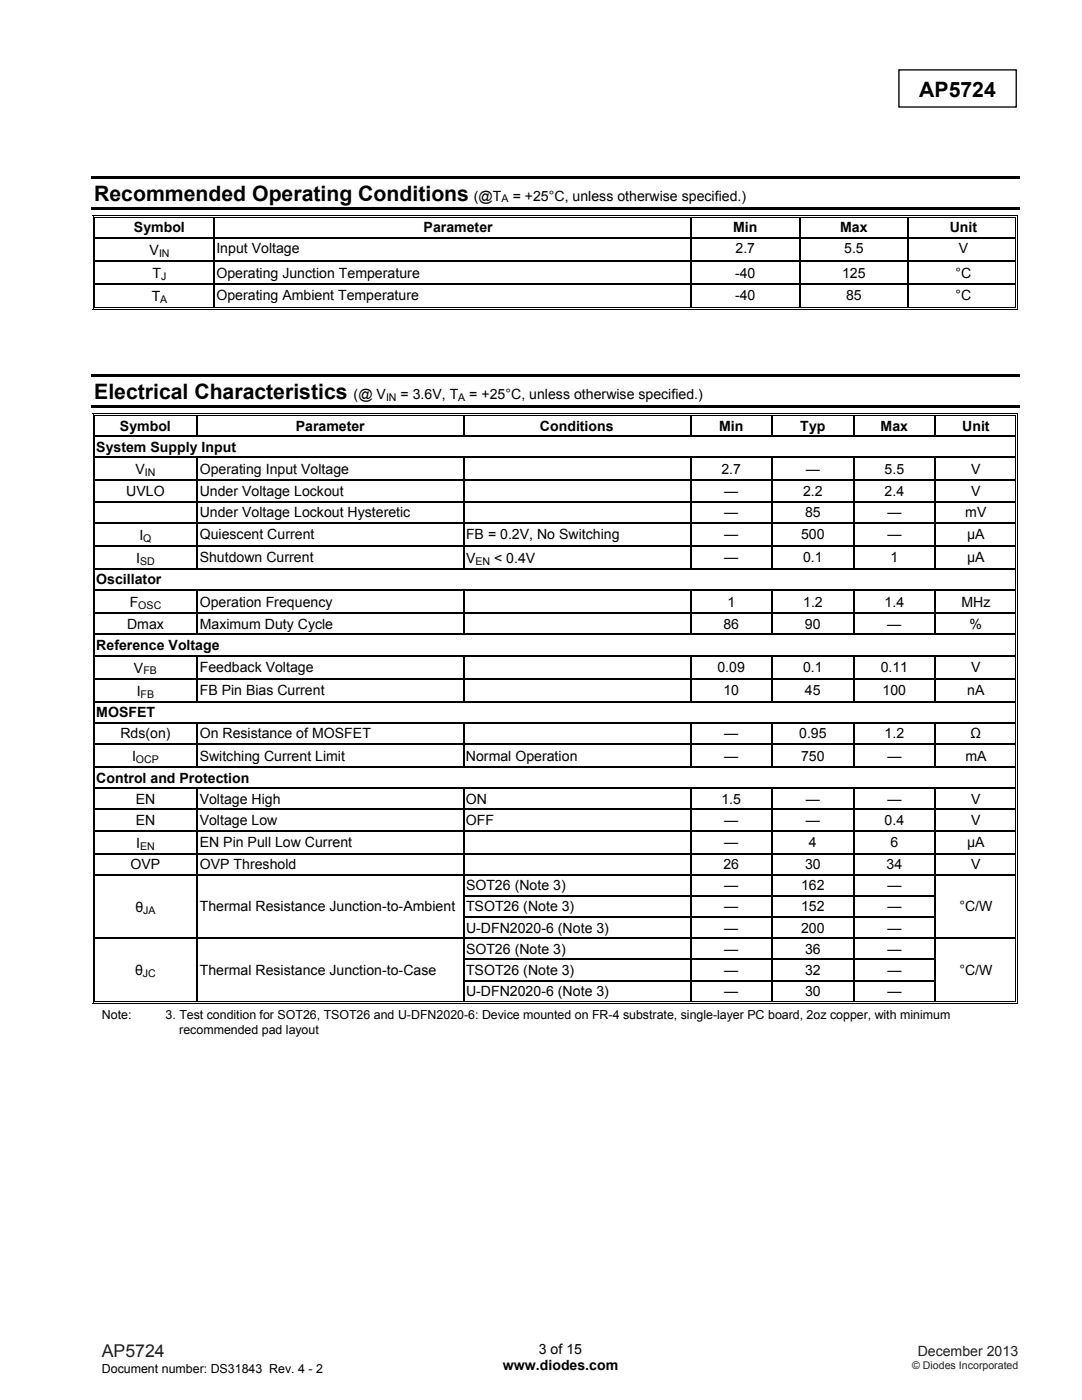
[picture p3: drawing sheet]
<svg xmlns="http://www.w3.org/2000/svg" width="216mm" height="279mm" viewBox="0 0 216 279" stroke-linecap="round" stroke-linejoin="round" font-family="sans-serif">
<defs><g id="words">
<g font-size="4.2">
<text x="183.4" y="19.3">AP5724</text>
<text x="18.8" y="40">Recommended Operating Conditions</text>
<text x="18.8" y="79.6">Electrical Characteristics</text>
</g>
<text font-size="3.5" fill="#231f20" x="20.3" y="270.9">AP5724</text>
<g font-size="2.8">
<text x="94.6" y="40">(@T</text>
<text x="102.3" y="40">= +25°C, unless otherwise specified.)</text>
<text x="26.7" y="46.4">Symbol</text>
<text x="84.5" y="46.4">Parameter</text>
<text x="146.3" y="46.4">Min</text>
<text x="167.7" y="46.4">Max</text>
<text x="189.5" y="46.4">Unit</text>
<text x="29.8" y="50.9">V</text>
<text x="43.2" y="50.6">Input Voltage</text>
<text x="146.8" y="50.6">2.7</text>
<text x="168.4" y="50.6">5.5</text>
<text x="191.3" y="50.6">V</text>
<text x="30.5" y="55.5">T</text>
<text x="43.2" y="55.4">Operating Junction Temperature</text>
<text x="43.2" y="59.8">Operating Ambient Temperature</text>
<text x="146.7" y="55.4">-40</text>
<text x="146.7" y="59.8">-40</text>
<text x="168" y="55.4">125</text>
<text x="168.8" y="59.8">85</text>
<text x="190.6" y="59.8">°C</text>
<text x="190.6" y="55.4">°C</text>
<text x="30.3" y="60.2">T</text>
<text x="70.6" y="79.6">(@ V</text>
<text x="79.9" y="79.6">= 3.6V, T</text>
<text x="93.6" y="79.6">= +25°C, unless otherwise specified.)</text>
<text x="23.9" y="85.9">Symbol</text>
<text x="59" y="85.9">Parameter</text>
<text x="107.7" y="85.9">Conditions</text>
<text x="143.5" y="85.9">Min</text>
<text x="159.7" y="85.9">Typ</text>
<text x="175.7" y="85.9">Max</text>
<text x="192" y="85.9">Unit</text>
<text x="19.2" y="90.1">System Supply Input</text>
<text x="27" y="94.7">V</text>
<text x="39.9" y="94.6">Operating Input Voltage</text>
<text x="144" y="94.6">2.7</text>
<text x="160.8" y="94.6">—</text>
<text x="176.5" y="94.6">5.5</text>
<text x="193.8" y="94.6">V</text>
<text x="25.2" y="99">UVLO</text>
<text x="39.8" y="99">Under Voltage Lockout</text>
<text x="144.5" y="99">—</text>
<text x="160.3" y="99">2.2</text>
<text x="176.5" y="99">2.4</text>
<text x="193.8" y="99">V</text>
<text x="27.8" y="107.7">I</text>
<text x="39.9" y="107.6">Quiescent Current</text>
<text x="39.9" y="103.2">Under Voltage Lockout Hysteretic</text>
<text x="93" y="107.6">FB = 0.2V, No Switching</text>
<text x="144.5" y="107.6">—</text>
<text x="144.5" y="103.2">—</text>
<text x="159.9" y="107.6">500</text>
<text x="160.6" y="103.2">85</text>
<text x="177.1" y="107.6">—</text>
<text x="177.1" y="103.2">—</text>
<text x="192.6" y="103.2">mV</text>
<text x="193" y="107.6">μA</text>
<text x="27.2" y="112.4">I</text>
<text x="39.9" y="112.2">Shutdown Current</text>
<text x="93" y="112.4">V</text>
<text x="98.6" y="112.4">&lt; 0.4V</text>
<text x="144.5" y="112.2">—</text>
<text x="160.3" y="112.2">0.1</text>
<text x="177.7" y="112.2">1</text>
<text x="193" y="112.2">μA</text>
<text x="19.2" y="116.6">Oscillator</text>
<text x="25.4" y="125.5">Dmax</text>
<text x="25.9" y="121.2">F</text>
<text x="39.9" y="125.5">Maximum Duty Cycle</text>
<text x="39.9" y="121.1">Operation Frequency</text>
<text x="144.3" y="125.5">86</text>
<text x="145.2" y="121.1">1</text>
<text x="160.3" y="121.1">1.2</text>
<text x="160.6" y="125.5">90</text>
<text x="176.5" y="121.1">1.4</text>
<text x="177" y="125.5">—</text>
<text x="191.8" y="121.1">MHz</text>
<text x="193.5" y="125.5">%</text>
<text x="19.2" y="129.7">Reference Voltage</text>
<text x="26.7" y="134.2">V</text>
<text x="39.9" y="134.1">Feedback Voltage</text>
<text x="143.2" y="134.1">0.09</text>
<text x="160.3" y="134.1">0.1</text>
<text x="175.7" y="134.1">0.11</text>
<text x="193.8" y="134.1">V</text>
<text x="19.2" y="143.2">MOSFET</text>
<text x="27.3" y="138.9">I</text>
<text x="39.9" y="138.7">FB Pin Bias Current</text>
<text x="144.3" y="138.7">10</text>
<text x="160.6" y="138.7">45</text>
<text x="176.1" y="138.7">100</text>
<text x="193" y="138.7">nA</text>
<text x="24" y="147.4">Rds(on)</text>
<text x="39.9" y="147.4">On Resistance of MOSFET</text>
<text x="144.5" y="147.4">—</text>
<text x="159.5" y="147.4">0.95</text>
<text x="176.5" y="147.4">1.2</text>
<text x="193.7" y="147.4">Ω</text>
<text x="26.4" y="151.9">I</text>
<text x="39.9" y="151.8">Switching Current Limit</text>
<text x="93" y="151.8">Normal Operation</text>
<text x="144.5" y="151.8">—</text>
<text x="159.9" y="151.8">750</text>
<text x="177.1" y="151.8">—</text>
<text x="192.6" y="151.8">mA</text>
<text x="19.2" y="156.2">Control and Protection</text>
<text x="27.1" y="160.4">EN</text>
<text x="39.9" y="160.4">Voltage High</text>
<text x="93" y="160.4">ON</text>
<text x="143.9" y="160.4">1.5</text>
<text x="160.8" y="160.4">—</text>
<text x="177.1" y="160.4">—</text>
<text x="193.8" y="160.4">V</text>
<text x="27.1" y="164.6">EN</text>
<text x="39.9" y="164.6">Voltage Low</text>
<text x="93" y="164.6">OFF</text>
<text x="144.5" y="164.6">—</text>
<text x="160.8" y="164.6">—</text>
<text x="176.5" y="164.6">0.4</text>
<text x="193.8" y="164.6">V</text>
<text x="26.1" y="173.5">OVP</text>
<text x="27.2" y="169.2">I</text>
<text x="39.9" y="169">EN Pin Pull Low Current</text>
<text x="39.9" y="173.5">OVP Threshold</text>
<text x="144.4" y="173.5">26</text>
<text x="144.5" y="169">—</text>
<text x="160.6" y="173.5">30</text>
<text x="161.4" y="169">4</text>
<text x="176.9" y="173.5">34</text>
<text x="177.7" y="169">6</text>
<text x="193" y="169">μA</text>
<text x="193.8" y="173.5">V</text>
<text x="93" y="177.7">SOT26 (Note 3)</text>
<text x="144.5" y="177.7">—</text>
<text x="159.9" y="177.7">162</text>
<text x="177.1" y="177.7">—</text>
<text x="27" y="182">θ</text>
<text x="39.9" y="181.9">Thermal Resistance Junction-to-Ambient</text>
<text x="93" y="181.9">TSOT26 (Note 3)</text>
<text x="144.5" y="181.9">—</text>
<text x="159.9" y="181.9">152</text>
<text x="177.1" y="181.9">—</text>
<text x="191.4" y="181.9">°C/W</text>
<text x="93" y="186.1">U-DFN2020-6 (Note 3)</text>
<text x="93" y="190.3">SOT26 (Note 3)</text>
<text x="144.5" y="186.1">—</text>
<text x="144.5" y="190.3">—</text>
<text x="159.9" y="186.1">200</text>
<text x="160.6" y="190.3">36</text>
<text x="177.1" y="186.1">—</text>
<text x="177.1" y="190.3">—</text>
<text x="27" y="194.7">θ</text>
<text x="39.9" y="194.5">Thermal Resistance Junction-to-Case</text>
<text x="93" y="194.5">TSOT26 (Note 3)</text>
<text x="144.5" y="194.5">—</text>
<text x="160.6" y="194.5">32</text>
<text x="177.1" y="194.5">—</text>
<text x="191.4" y="194.5">°C/W</text>
<text x="93" y="198.8">U-DFN2020-6 (Note 3)</text>
<text x="144.5" y="198.8">—</text>
<text x="160.6" y="198.8">30</text>
<text x="177.1" y="198.8">—</text>
<text x="100.3" y="273.5">www.diodes.com</text>
<text x="107.5" y="270.2">3 of 15</text>
</g>
<text font-size="2.8" fill="#231f20" x="183.1" y="270.6">December 2013</text>
<g font-size="2.5">
<text x="20.3" y="203.4">Note:</text>
<text x="33" y="203.4">3. Test condition for SOT26, TSOT26 and U-DFN2020-6: Device mounted on FR-4 substrate, single-layer PC board, 2oz copper, with minimum</text>
<text x="35.8" y="206.3">recommended pad layout</text>
<text x="20.3" y="274">Document number: DS31843 Rev. 4 - 2</text>
</g>
<g font-size="2.1">
<text x="100.1" y="40.4">A</text>
<text x="31.7" y="51.3">IN</text>
<text x="32.2" y="55.9">J</text>
<text x="32" y="60.5">A</text>
<text x="77" y="79.9">IN</text>
<text x="91.4" y="79.9">A</text>
<text x="28.9" y="95">IN</text>
<text x="28" y="112.7">SD</text>
<text x="28.6" y="108.1">Q</text>
<text x="94.9" y="112.7">EN</text>
<text x="27.6" y="121.6">OSC</text>
<text x="28.6" y="134.6">FB</text>
<text x="28.1" y="139.2">FB</text>
<text x="27.1" y="152.3">OCP</text>
<text x="28" y="169.5">EN</text>
<text x="28.6" y="182.4">JA</text>
<text x="28.5" y="195">JC</text>
</g>
<text font-size="2.1" fill="#231f20" x="182" y="273.2">© Diodes Incorporated</text>
</g></defs>
<path d="M179.4 13.9h23.4v7.5h-23.4z" fill="none" stroke="#000" stroke-width=".26"/>
<g fill="#000">
<path d="M18.3 35.2h185.2v.5h-185.2zM18.3 41.3h185.2v.5h-185.2zM18.5 42.9h.1v.5h-.1zM18.5 42.9h.5v.2h-.5zM18.5 47.4h.1v.2h-.1zM18.5 52h.1v.3h-.1zM18.5 56.6h.1v.3h-.1zM18.8 43.2h.2v.2h-.2zM18.8 47.4h.2v.2h-.2zM18.8 52h.2v.3h-.2zM18.8 56.6h.2v.3h-.2zM42.5 43.4h.3z"/>
<path d="M42.5 42.9h.6v.2h-.6zM42.5 43.2h.6v.2h-.6zM42.5 47.4h.3v.2h-.3zM42.5 52h.3v.3h-.3zM42.5 56.6h.3v.3h-.3zM137.8 43.4h.2zM137.8 42.9h.5v.2h-.5zM137.8 43.2h.5v.2h-.5zM137.8 47.4h.2v.2h-.2zM137.8 52h.2v.3h-.2zM137.8 56.6h.2v.3h-.2zM159.4 43.4h.3z"/>
<path d="M159.4 42.9h.5v.2h-.5zM159.4 43.2h.5v.2h-.5zM159.4 47.4h.3v.2h-.3zM159.4 52h.3v.3h-.3zM159.4 56.6h.3v.3h-.3zM181.1 43.4h.3zM181.1 42.9h.5v.2h-.5zM181.1 43.2h.5v.2h-.5zM181.1 47.4h.3v.2h-.3zM181.1 52h.3v.3h-.3zM181.1 56.6h.3v.3h-.3zM202.6 42.9h.5v.2h-.5z"/>
<path d="M202.6 43.2h.2v.2h-.2zM202.6 47.4h.2v.2h-.2zM202.6 52h.2v.3h-.2zM202.6 56.6h.2v.3h-.2zM203 42.9h.1v.5h-.1zM203 47.4h.1v.2h-.1zM203 52h.1v.3h-.1zM203 56.6h.1v.3h-.1zM18.3 74.7h185.2v.6h-185.2zM18.5 61.6h.5v.2h-.5zM18.8 61.3h.2v.1h-.2zM42.5 61.3h.6v.1h-.6z"/>
<path d="M137.8 61.3h.5v.1h-.5zM159.4 61.3h.5v.1h-.5zM181.1 61.3h.5v.1h-.5zM202.6 61.6h.5v.2h-.5zM202.6 61.3h.2v.1h-.2zM203 61.3h.1v.5h-.1zM18.3 80.9h185.2v.5h-185.2zM18.5 82.4h.1v.6h-.1zM18.5 82.4h.5v.2h-.5zM18.5 86.9h.1v.3h-.1zM18.5 91.1h.1v.3h-.1zM18.5 95.8h.1v.2h-.1z"/>
<path d="M18.8 82.8h.2v.2h-.2zM18.8 86.9h.2v.3h-.2zM18.8 91.1h.2v.3h-.2zM18.8 95.8h.2v.2h-.2zM39.2 83h.3zM39.2 82.4h.6v.2h-.6zM39.2 82.8h.6v.2h-.6zM39.2 91.1h.3v.3h-.3zM39.2 95.8h.3v.2h-.3zM92.4 83h.2zM92.4 82.4h.5v.2h-.5zM92.4 82.8h.5v.2h-.5z"/>
<path d="M92.4 91.1h.2v.3h-.2zM92.4 95.8h.2v.2h-.2zM137.7 83h.2zM137.7 82.4h.5v.2h-.5zM137.7 82.8h.5v.2h-.5zM137.7 91.1h.2v.3h-.2zM137.7 95.8h.2v.2h-.2zM153.9 83h.3zM153.9 82.4h.5v.2h-.5zM153.9 82.8h.5v.2h-.5zM153.9 91.1h.3v.3h-.3zM153.9 95.8h.3v.2h-.3z"/>
<path d="M170.2 83h.3zM170.2 82.4h.5v.2h-.5zM170.2 82.8h.5v.2h-.5zM170.2 91.1h.3v.3h-.3zM170.2 95.8h.3v.2h-.3zM186.5 83h.2zM186.5 82.4h.5v.2h-.5zM186.5 82.8h.5v.2h-.5zM186.5 91.1h.2v.3h-.2zM186.5 95.8h.2v.2h-.2zM202.6 82.4h.5v.2h-.5zM202.6 82.8h.2v.2h-.2z"/>
<path d="M202.6 86.9h.2v.3h-.2zM202.6 91.1h.2v.3h-.2zM202.6 95.8h.2v.2h-.2zM203 82.4h.1v.6h-.1zM203 86.9h.1v.3h-.1zM203 91.1h.1v.3h-.1zM203 95.8h.1v.2h-.1zM18.5 100h.1v.2h-.1zM18.5 104.2h.1v.3h-.1zM18.5 108.8h.1v.3h-.1zM18.5 113.4h.1v.3h-.1zM18.5 117.6h.1v.3h-.1z"/>
<path d="M18.8 100h.2v.2h-.2zM18.8 104.2h.2v.3h-.2zM18.8 108.8h.2v.3h-.2zM18.8 113.4h.2v.3h-.2zM18.8 117.6h.2v.3h-.2zM39.2 100h.3v.2h-.3zM39.2 104.2h.3v.3h-.3zM39.2 108.8h.3v.3h-.3zM39.2 117.6h.3v.3h-.3zM92.4 100h.2v.2h-.2zM92.4 104.2h.2v.3h-.2zM92.4 108.8h.2v.3h-.2z"/>
<path d="M92.4 117.6h.2v.3h-.2zM137.7 100h.2v.2h-.2zM137.7 104.2h.2v.3h-.2zM137.7 108.8h.2v.3h-.2zM137.7 117.6h.2v.3h-.2zM153.9 100h.3v.2h-.3zM153.9 104.2h.3v.3h-.3zM153.9 108.8h.3v.3h-.3zM153.9 117.6h.3v.3h-.3zM170.2 100h.3v.2h-.3zM170.2 104.2h.3v.3h-.3zM170.2 108.8h.3v.3h-.3z"/>
<path d="M170.2 117.6h.3v.3h-.3zM186.5 100h.2v.2h-.2zM186.5 104.2h.2v.3h-.2zM186.5 108.8h.2v.3h-.2zM186.5 117.6h.2v.3h-.2zM202.6 100h.2v.2h-.2zM202.6 104.2h.2v.3h-.2zM202.6 108.8h.2v.3h-.2zM202.6 113.4h.2v.3h-.2zM202.6 117.6h.2v.3h-.2zM203 100h.1v.2h-.1zM203 104.2h.1v.3h-.1z"/>
<path d="M203 108.8h.1v.3h-.1zM203 113.4h.1v.3h-.1zM203 117.6h.1v.3h-.1zM18.5 122.3h.1v.2h-.1zM18.5 126.5h.1v.2h-.1zM18.5 130.7h.1v.3h-.1zM18.5 135.3h.1v.3h-.1zM18.8 122.3h.2v.2h-.2zM18.8 126.5h.2v.2h-.2zM18.8 130.7h.2v.3h-.2zM18.8 135.3h.2v.3h-.2zM39.2 122.3h.3v.2h-.3z"/>
<path d="M39.2 130.7h.3v.3h-.3zM39.2 135.3h.3v.3h-.3zM92.4 122.3h.2v.2h-.2zM92.4 130.7h.2v.3h-.2zM92.4 135.3h.2v.3h-.2zM137.7 122.3h.2v.2h-.2zM137.7 130.7h.2v.3h-.2zM137.7 135.3h.2v.3h-.2zM153.9 122.3h.3v.2h-.3zM153.9 130.7h.3v.3h-.3zM153.9 135.3h.3v.3h-.3zM170.2 122.3h.3v.2h-.3z"/>
<path d="M170.2 130.7h.3v.3h-.3zM170.2 135.3h.3v.3h-.3zM186.5 122.3h.2v.2h-.2zM186.5 130.7h.2v.3h-.2zM186.5 135.3h.2v.3h-.2zM202.6 122.3h.2v.2h-.2zM202.6 126.5h.2v.2h-.2zM202.6 130.7h.2v.3h-.2zM202.6 135.3h.2v.3h-.2zM203 122.3h.1v.2h-.1zM203 126.5h.1v.2h-.1zM203 130.7h.1v.3h-.1z"/>
<path d="M203 135.3h.1v.3h-.1zM18.5 139.9h.1v.3h-.1zM18.5 144.1h.1v.3h-.1zM18.5 148.4h.1v.3h-.1zM18.5 153h.1v.3h-.1zM18.5 157.2h.1v.3h-.1zM18.8 139.9h.2v.3h-.2zM18.8 144.1h.2v.3h-.2zM18.8 148.4h.2v.3h-.2zM18.8 153h.2v.3h-.2zM18.8 157.2h.2v.3h-.2zM39.2 144.1h.3v.3h-.3z"/>
<path d="M39.2 148.4h.3v.3h-.3zM39.2 157.2h.3v.3h-.3zM92.4 144.1h.2v.3h-.2zM92.4 148.4h.2v.3h-.2zM92.4 157.2h.2v.3h-.2zM137.7 144.1h.2v.3h-.2zM137.7 148.4h.2v.3h-.2zM137.7 157.2h.2v.3h-.2zM153.9 144.1h.3v.3h-.3zM153.9 148.4h.3v.3h-.3zM153.9 157.2h.3v.3h-.3zM170.2 144.1h.3v.3h-.3z"/>
<path d="M170.2 148.4h.3v.3h-.3zM170.2 157.2h.3v.3h-.3zM186.5 144.1h.2v.3h-.2zM186.5 148.4h.2v.3h-.2zM186.5 157.2h.2v.3h-.2zM202.6 139.9h.2v.3h-.2zM202.6 144.1h.2v.3h-.2zM202.6 148.4h.2v.3h-.2zM202.6 153h.2v.3h-.2zM202.6 157.2h.2v.3h-.2zM203 139.9h.1v.3h-.1zM203 144.1h.1v.3h-.1z"/>
<path d="M203 148.4h.1v.3h-.1zM203 153h.1v.3h-.1zM203 157.2h.1v.3h-.1zM18.5 161.4h.1v.3h-.1zM18.5 165.6h.1v.3h-.1zM18.5 170.3h.1v.2h-.1zM18.5 174.5h.1v.3h-.1zM18.5 178.7h.1v.3h-.1zM18.8 161.4h.2v.3h-.2zM18.8 165.6h.2v.3h-.2zM18.8 170.3h.2v.2h-.2zM18.8 174.5h.2v.3h-.2z"/>
<path d="M18.8 178.7h.2v.3h-.2zM39.2 161.4h.3v.3h-.3zM39.2 165.6h.3v.3h-.3zM39.2 170.3h.3v.2h-.3zM39.2 174.5h.3v.3h-.3zM39.2 178.7h.3v.3h-.3zM92.4 161.4h.2v.3h-.2zM92.4 165.6h.2v.3h-.2zM92.4 170.3h.2v.2h-.2zM92.4 174.5h.2v.3h-.2zM92.4 178.7h.2v.3h-.2zM137.7 161.4h.2v.3h-.2z"/>
<path d="M137.7 165.6h.2v.3h-.2zM137.7 170.3h.2v.2h-.2zM137.7 174.5h.2v.3h-.2zM137.7 178.7h.2v.3h-.2zM153.9 161.4h.3v.3h-.3zM153.9 165.6h.3v.3h-.3zM153.9 170.3h.3v.2h-.3zM153.9 174.5h.3v.3h-.3zM153.9 178.7h.3v.3h-.3zM170.2 161.4h.3v.3h-.3zM170.2 165.6h.3v.3h-.3zM170.2 170.3h.3v.2h-.3z"/>
<path d="M170.2 174.5h.3v.3h-.3zM170.2 178.7h.3v.3h-.3zM186.5 161.4h.2v.3h-.2zM186.5 165.6h.2v.3h-.2zM186.5 170.3h.2v.2h-.2zM186.5 174.5h.2v.3h-.2zM186.5 178.7h.2v.3h-.2zM202.6 161.4h.2v.3h-.2zM202.6 165.6h.2v.3h-.2zM202.6 170.3h.2v.2h-.2zM202.6 174.5h.2v.3h-.2zM202.6 178.7h.2v.3h-.2z"/>
<path d="M203 161.4h.1v.3h-.1zM203 165.6h.1v.3h-.1zM203 170.3h.1v.2h-.1zM203 174.5h.1v.3h-.1zM203 178.7h.1v.3h-.1zM18.5 182.9h.1v.3h-.1zM18.5 187.1h.1v.3h-.1zM18.5 191.3h.1v.3h-.1zM18.5 195.6h.1v.2h-.1zM18.8 182.9h.2v.3h-.2zM18.8 187.1h.2v.3h-.2zM18.8 191.3h.2v.3h-.2z"/>
<path d="M18.8 195.6h.2v.2h-.2zM18.8 199.8h.2v.2h-.2zM39.2 182.9h.3v.3h-.3zM39.2 187.1h.3v.3h-.3zM39.2 191.3h.3v.3h-.3zM39.2 195.6h.3v.2h-.3zM39.2 199.8h.6v.2h-.6zM92.4 182.9h.2v.3h-.2zM92.4 187.1h.2v.3h-.2zM92.4 191.3h.2v.3h-.2zM92.4 195.6h.2v.2h-.2zM92.4 199.8h.5v.2h-.5z"/>
<path d="M137.7 182.9h.2v.3h-.2zM137.7 187.1h.2v.3h-.2zM137.7 191.3h.2v.3h-.2zM137.7 195.6h.2v.2h-.2zM137.7 199.8h.5v.2h-.5zM153.9 182.9h.3v.3h-.3zM153.9 187.1h.3v.3h-.3zM153.9 191.3h.3v.3h-.3zM153.9 195.6h.3v.2h-.3zM153.9 199.8h.5v.2h-.5zM170.2 182.9h.3v.3h-.3zM170.2 187.1h.3v.3h-.3z"/>
<path d="M170.2 191.3h.3v.3h-.3zM170.2 195.6h.3v.2h-.3zM170.2 199.8h.5v.2h-.5zM186.5 182.9h.2v.3h-.2zM186.5 187.1h.2v.3h-.2zM186.5 191.3h.2v.3h-.2zM186.5 195.6h.2v.2h-.2zM186.5 199.8h.5v.2h-.5zM202.6 182.9h.2v.3h-.2zM202.6 187.1h.2v.3h-.2zM202.6 191.3h.2v.3h-.2zM202.6 195.6h.2v.2h-.2z"/>
<path d="M202.6 199.8h.2v.2h-.2zM203 182.9h.1v.3h-.1zM203 187.1h.1v.3h-.1zM203 191.3h.1v.3h-.1zM203 195.6h.1v.2h-.1zM18.5 200.1h.5v.2h-.5zM202.6 200.1h.5v.2h-.5zM203 199.8h.1v.5h-.1z"/>
</g>
<g fill="none" stroke="#000" stroke-width=".2">
<path d="M18.6 43.4v4M18.6 47.6v4.4M18.6 52.3v4.3M18.6 56.9v4.9M18.9 43.4v4M18.9 47.6v4.4M18.9 52.3v4.3M18.9 56.9v4.4M19 43h23.5M19 43.3h23.5M43.1 43h94.7M43.1 43.3h94.7"/>
<path d="M138.3 43h21.1M138.3 43.3h21.1M159.9 43h21.2M159.9 43.3h21.2M181.6 43h21M181.6 43.3h21M202.7 43.4v4M202.7 47.6v4.4M202.7 52.3v4.3M202.7 56.9v4.4M203.1 43.4v4M203.1 47.6v4.4"/>
<path d="M203.1 52.3v4.3M203.1 56.9v4.4M19 61.7h183.6M19 61.3h23.5M43.1 61.3h94.7M138.3 61.3h21.1M159.9 61.3h21.2M181.6 61.3h21M18.6 83v3.9M18.6 87.2v3.9M18.6 91.4v4.4M18.6 96v4"/>
<path d="M18.9 83v3.9M18.9 87.2v3.9M18.9 91.4v4.4M18.9 96v4M19 82.5h20.2M19 82.9h20.2M39.8 82.5h52.6M39.8 82.9h52.6M92.9 82.5h44.8M92.9 82.9h44.8M138.2 82.5h15.7M138.2 82.9h15.7"/>
<path d="M154.4 82.5h15.8M154.4 82.9h15.8M170.7 82.5h15.8M170.7 82.9h15.8M187 82.5h15.6M187 82.9h15.6M202.7 83v3.9M202.7 87.2v3.9M202.7 91.4v4.4M202.7 96v4M203.1 83v3.9M203.1 87.2v3.9"/>
<path d="M203.1 91.4v4.4M203.1 96v4M18.6 100.2v4M18.6 104.5v4.3M18.6 109.1v4.3M18.6 113.7v3.9M18.6 117.9v4.4M18.9 100.2v4M18.9 104.5v4.3M18.9 109.1v4.3M18.9 113.7v3.9M18.9 117.9v4.4"/>
<path d="M202.7 100.2v4M202.7 104.5v4.3M202.7 109.1v4.3M202.7 113.7v3.9M202.7 117.9v4.4M203.1 100.2v4M203.1 104.5v4.3M203.1 109.1v4.3M203.1 113.7v3.9M203.1 117.9v4.4M18.6 122.5v4M18.6 126.7v4"/>
<path d="M18.6 131v4.3M18.6 135.6v4.3M18.9 122.5v4M18.9 126.7v4M18.9 131v4.3M18.9 135.6v4.3M202.7 122.5v4M202.7 126.7v4M202.7 131v4.3M202.7 135.6v4.3M203.1 122.5v4M203.1 126.7v4"/>
<path d="M203.1 131v4.3M203.1 135.6v4.3M18.6 140.2v3.9M18.6 144.4v4M18.6 148.7v4.3M18.6 153.3v3.9M18.6 157.5v3.9M18.9 140.2v3.9M18.9 144.4v4M18.9 148.7v4.3M18.9 153.3v3.9M18.9 157.5v3.9"/>
<path d="M202.7 140.2v3.9M202.7 144.4v4M202.7 148.7v4.3M202.7 153.3v3.9M202.7 157.5v3.9M203.1 140.2v3.9M203.1 144.4v4M203.1 148.7v4.3M203.1 153.3v3.9M203.1 157.5v3.9M18.6 161.7v3.9M18.6 165.9v4.4"/>
<path d="M18.6 170.5v4M18.6 174.8v3.9M18.6 179v3.9M18.9 161.7v3.9M18.9 165.9v4.4M18.9 170.5v4M18.9 174.8v3.9M18.9 179v3.9M202.7 161.7v3.9M202.7 165.9v4.4M202.7 170.5v4M202.7 174.8v3.9"/>
<path d="M202.7 179v3.9M203.1 161.7v3.9M203.1 165.9v4.4M203.1 170.5v4M203.1 174.8v3.9M203.1 179v3.9M18.6 183.2v3.9M18.6 187.4v3.9M18.6 191.6v4M18.6 195.8v4.5M18.9 183.2v3.9M18.9 187.4v3.9"/>
<path d="M18.9 191.6v4M18.9 195.8v4M19 199.9h20.2M39.8 199.9h52.6M92.9 199.9h44.8M138.2 199.9h15.7M154.4 199.9h15.8M170.7 199.9h15.8M187 199.9h15.6M202.7 183.2v3.9M202.7 187.4v3.9M202.7 191.6v4"/>
<path d="M202.7 195.8v4M203.1 183.2v3.9M203.1 187.4v3.9M203.1 191.6v4M203.1 195.8v4M19 200.2h183.6"/>
</g>
<g fill="none" stroke="#000" stroke-width=".25">
<path d="M19 47.5h23.5M19 52.1h23.5M19 56.7h23.5M42.7 43.4v4M42.7 47.6v4.4M42.7 52.3v4.3M42.7 56.9v4.4M42.8 47.5h95M42.8 52.1h95M42.8 56.7h95M137.9 43.4v4M137.9 47.6v4.4"/>
<path d="M137.9 52.3v4.3M137.9 56.9v4.4M138 47.5h21.4M138 52.1h21.4M138 56.7h21.4M159.6 43.4v4M159.6 47.6v4.4M159.6 52.3v4.3M159.6 56.9v4.4M159.7 47.5h21.4M159.7 52.1h21.4M159.7 56.7h21.4"/>
<path d="M181.2 43.4v4M181.2 47.6v4.4M181.2 52.3v4.3M181.2 56.9v4.4M181.4 47.5h21.2M181.4 52.1h21.2M181.4 56.7h21.2M19 87h183.6M19 91.3h20.2M19 95.9h20.2M39.4 83v3.9M39.4 91.4v4.4"/>
<path d="M39.4 96v4M39.5 91.3h52.9M39.5 95.9h52.9M92.5 83v3.9M92.5 91.4v4.4M92.5 96v4M92.6 91.3h45.1M92.6 95.9h45.1M137.8 83v3.9M137.8 91.4v4.4M137.8 96v4M137.9 91.3h16"/>
<path d="M137.9 95.9h16M154.1 83v3.9M154.1 91.4v4.4M154.1 96v4M154.2 91.3h16M154.2 95.9h16M170.3 83v3.9M170.3 91.4v4.4M170.3 96v4M170.5 91.3h16M170.5 95.9h16M186.6 83v3.9"/>
<path d="M186.6 91.4v4.4M186.6 96v4M186.7 91.3h15.9M186.7 95.9h15.9M19 100.1h20.2M19 104.3h20.2M19 108.9h20.2M19 113.6h183.6M19 117.8h20.2M39.4 100.2v4M39.4 104.5v4.3M39.4 109.1v4.3"/>
<path d="M39.4 117.9v4.4M39.5 100.1h52.9M39.5 104.3h52.9M39.5 108.9h52.9M39.5 117.8h52.9M92.5 100.2v4M92.5 104.5v4.3M92.5 109.1v4.3M92.5 117.9v4.4M92.6 100.1h45.1M92.6 104.3h45.1M92.6 108.9h45.1"/>
<path d="M92.6 117.8h45.1M137.8 100.2v4M137.8 104.5v4.3M137.8 109.1v4.3M137.8 117.9v4.4M137.9 100.1h16M137.9 104.3h16M137.9 108.9h16M137.9 117.8h16M154.1 100.2v4M154.1 104.5v4.3M154.1 109.1v4.3"/>
<path d="M154.1 117.9v4.4M154.2 100.1h16M154.2 104.3h16M154.2 108.9h16M154.2 117.8h16M170.3 100.2v4M170.3 104.5v4.3M170.3 109.1v4.3M170.3 117.9v4.4M170.5 100.1h16M170.5 104.3h16M170.5 108.9h16"/>
<path d="M170.5 117.8h16M186.6 100.2v4M186.6 104.5v4.3M186.6 109.1v4.3M186.6 117.9v4.4M186.7 100.1h15.9M186.7 104.3h15.9M186.7 108.9h15.9M186.7 117.8h15.9M19 122.4h20.2M19 126.6h183.6M19 130.8h20.2"/>
<path d="M19 135.4h20.2M39.4 122.5v4M39.4 131v4.3M39.4 135.6v4.3M39.5 122.4h52.9M39.5 130.8h52.9M39.5 135.4h52.9M92.5 122.5v4M92.5 131v4.3M92.5 135.6v4.3M92.6 122.4h45.1M92.6 130.8h45.1"/>
<path d="M92.6 135.4h45.1M137.8 122.5v4M137.8 131v4.3M137.8 135.6v4.3M137.9 122.4h16M137.9 130.8h16M137.9 135.4h16M154.1 122.5v4M154.1 131v4.3M154.1 135.6v4.3M154.2 122.4h16M154.2 130.8h16"/>
<path d="M154.2 135.4h16M170.3 122.5v4M170.3 131v4.3M170.3 135.6v4.3M170.5 122.4h16M170.5 130.8h16M170.5 135.4h16M186.6 122.5v4M186.6 131v4.3M186.6 135.6v4.3M186.7 122.4h15.9M186.7 130.8h15.9"/>
<path d="M186.7 135.4h15.9M19 140.1h183.6M19 144.3h20.2M19 148.5h20.2M19 153.1h183.6M19 157.3h20.2M39.4 144.4v4M39.4 148.7v4.3M39.4 157.5v3.9M39.5 144.3h52.9M39.5 148.5h52.9M39.5 157.3h52.9"/>
<path d="M92.5 144.4v4M92.5 148.7v4.3M92.5 157.5v3.9M92.6 144.3h45.1M92.6 148.5h45.1M92.6 157.3h45.1M137.8 144.4v4M137.8 148.7v4.3M137.8 157.5v3.9M137.9 144.3h16M137.9 148.5h16M137.9 157.3h16"/>
<path d="M154.1 144.4v4M154.1 148.7v4.3M154.1 157.5v3.9M154.2 144.3h16M154.2 148.5h16M154.2 157.3h16M170.3 144.4v4M170.3 148.7v4.3M170.3 157.5v3.9M170.5 144.3h16M170.5 148.5h16M170.5 157.3h16"/>
<path d="M186.6 144.4v4M186.6 148.7v4.3M186.6 157.5v3.9M186.7 144.3h15.9M186.7 148.5h15.9M186.7 157.3h15.9M19 161.5h20.2M19 165.8h20.2M19 170.4h20.2M19 174.6h20.2M39.4 161.7v3.9M39.4 165.9v4.4"/>
<path d="M39.4 170.5v4M39.4 174.8v3.9M39.4 179v3.9M39.5 161.5h52.9M39.5 165.8h52.9M39.5 170.4h52.9M39.5 174.6h52.9M92.5 161.7v3.9M92.5 165.9v4.4M92.5 170.5v4M92.5 174.8v3.9M92.5 179v3.9"/>
<path d="M92.6 161.5h45.1M92.6 165.8h45.1M92.6 170.4h45.1M92.6 174.6h45.1M92.6 178.8h45.1M137.8 161.7v3.9M137.8 165.9v4.4M137.8 170.5v4M137.8 174.8v3.9M137.8 179v3.9M137.9 161.5h16M137.9 165.8h16"/>
<path d="M137.9 170.4h16M137.9 174.6h16M137.9 178.8h16M154.1 161.7v3.9M154.1 165.9v4.4M154.1 170.5v4M154.1 174.8v3.9M154.1 179v3.9M154.2 161.5h16M154.2 165.8h16M154.2 170.4h16M154.2 174.6h16"/>
<path d="M154.2 178.8h16M170.3 161.7v3.9M170.3 165.9v4.4M170.3 170.5v4M170.3 174.8v3.9M170.3 179v3.9M170.5 161.5h16M170.5 165.8h16M170.5 170.4h16M170.5 174.6h16M170.5 178.8h16M186.6 161.7v3.9"/>
<path d="M186.6 165.9v4.4M186.6 170.5v4M186.6 174.8v3.9M186.6 179v3.9M186.7 161.5h15.9M186.7 165.8h15.9M186.7 170.4h15.9M186.7 174.6h15.9M19 187.2h20.2M39.4 183.2v3.9M39.4 187.4v3.9M39.4 191.6v4"/>
<path d="M39.4 195.8v4M39.5 187.2h52.9M92.5 183.2v3.9M92.5 187.4v3.9M92.5 191.6v4M92.5 195.8v4M92.6 183h45.1M92.6 187.2h45.1M92.6 191.5h45.1M92.6 195.7h45.1M137.8 183.2v3.9M137.8 187.4v3.9"/>
<path d="M137.8 191.6v4M137.8 195.8v4M137.9 183h16M137.9 187.2h16M137.9 191.5h16M137.9 195.7h16M154.1 183.2v3.9M154.1 187.4v3.9M154.1 191.6v4M154.1 195.8v4M154.2 183h16M154.2 187.2h16"/>
<path d="M154.2 191.5h16M154.2 195.7h16M170.3 183.2v3.9M170.3 187.4v3.9M170.3 191.6v4M170.3 195.8v4M170.5 183h16M170.5 187.2h16M170.5 191.5h16M170.5 195.7h16M186.6 183.2v3.9M186.6 187.4v3.9"/>
<path d="M186.6 191.6v4M186.6 195.8v4M186.7 187.2h15.9"/>
</g>
<use href="#words"/>
</svg>
